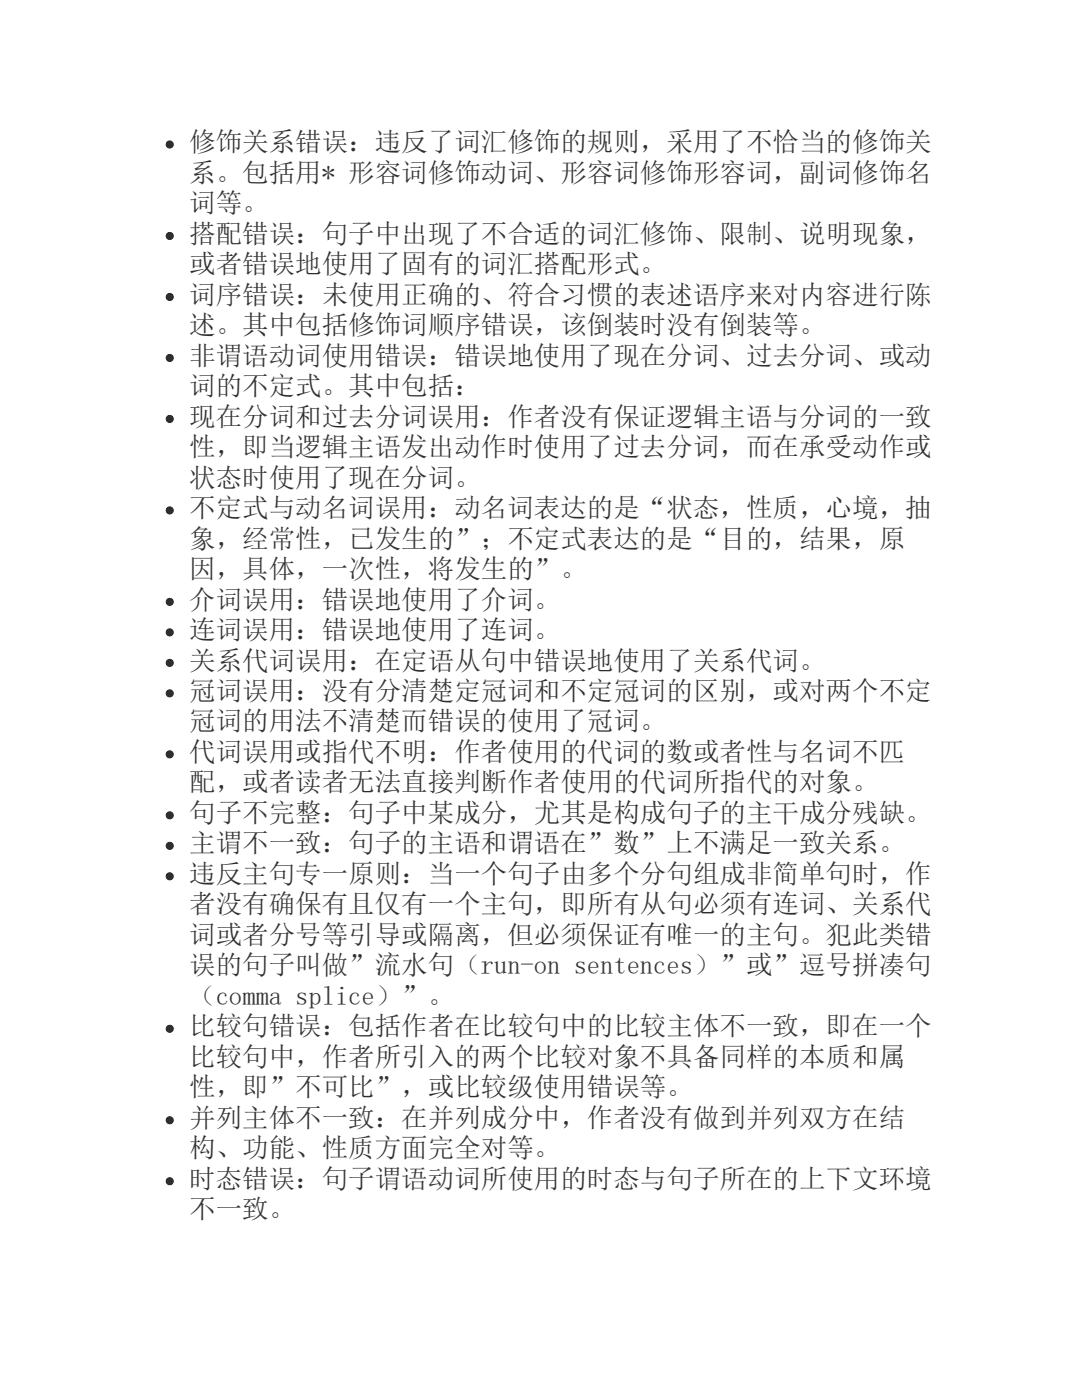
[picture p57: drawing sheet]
<svg xmlns="http://www.w3.org/2000/svg" width="216mm" height="279mm" viewBox="0 0 216 279" stroke-linecap="round" stroke-linejoin="round" font-family="sans-serif">
<defs><g id="words">
<g font-size="5.3" fill="#333">
<text x="37.7" y="30.2">修饰关系错误：违反了词汇修饰的规则，采用了不恰当的修饰关</text>
<text x="37.7" y="36.2">系。包括用* 形容词修饰动词、形容词修饰形容词，副词修饰名</text>
<text x="37.7" y="42.3">词等。</text>
<text x="37.7" y="48.4">搭配错误：句子中出现了不合适的词汇修饰、限制、说明现象，</text>
<text x="37.7" y="54.5">或者错误地使用了固有的词汇搭配形式。</text>
<text x="37.7" y="60.6">词序错误：未使用正确的、符合习惯的表述语序来对内容进行陈</text>
<text x="37.7" y="66.7">述。其中包括修饰词顺序错误，该倒装时没有倒装等。</text>
<text x="37.7" y="72.8">非谓语动词使用错误：错误地使用了现在分词、过去分词、或动</text>
<text x="37.7" y="78.8">词的不定式。其中包括：</text>
<text x="37.7" y="84.9">现在分词和过去分词误用：作者没有保证逻辑主语与分词的一致</text>
<text x="37.7" y="91">性，即当逻辑主语发出动作时使用了过去分词，而在承受动作或</text>
<text x="37.7" y="97.1">状态时使用了现在分词。</text>
<text x="37.7" y="103.2">不定式与动名词误用：动名词表达的是“状态，性质，心境，抽</text>
<text x="37.7" y="109.3">象，经常性，已发生的”；不定式表达的是“目的，结果，原</text>
<text x="37.7" y="115.4">因，具体，一次性，将发生的”。</text>
<text x="37.7" y="121.4">介词误用：错误地使用了介词。</text>
<text x="37.7" y="127.5">连词误用：错误地使用了连词。</text>
<text x="37.7" y="133.6">关系代词误用：在定语从句中错误地使用了关系代词。</text>
<text x="37.7" y="139.7">冠词误用：没有分清楚定冠词和不定冠词的区别，或对两个不定</text>
<text x="37.7" y="145.8">冠词的用法不清楚而错误的使用了冠词。</text>
<text x="37.7" y="151.9">代词误用或指代不明：作者使用的代词的数或者性与名词不匹</text>
<text x="37.7" y="158">配，或者读者无法直接判断作者使用的代词所指代的对象。</text>
<text x="37.7" y="164">句子不完整：句子中某成分，尤其是构成句子的主干成分残缺。</text>
<text x="37.7" y="170.1">主谓不一致：句子的主语和谓语在”数”上不满足一致关系。</text>
<text x="37.7" y="176.2">违反主句专一原则：当一个句子由多个分句组成非简单句时，作</text>
<text x="37.7" y="182.3">者没有确保有且仅有一个主句，即所有从句必须有连词、关系代</text>
<text x="37.7" y="188.4">词或者分号等引导或隔离，但必须保证有唯一的主句。犯此类错</text>
<text x="37.7" y="194.5">误的句子叫做”流水句（run-on sentences）”或”逗号拼凑句</text>
<text x="37.7" y="200.6">（comma splice）”。</text>
<text x="37.7" y="206.6">比较句错误：包括作者在比较句中的比较主体不一致，即在一个</text>
<text x="37.7" y="212.7">比较句中，作者所引入的两个比较对象不具备同样的本质和属</text>
<text x="37.7" y="218.8">性，即”不可比”，或比较级使用错误等。</text>
<text x="37.7" y="224.9">并列主体不一致：在并列成分中，作者没有做到并列双方在结</text>
<text x="37.7" y="231">构、功能、性质方面完全对等。</text>
<text x="37.7" y="237.1">时态错误：句子谓语动词所使用的时态与句子所在的上下文环境</text>
<text x="37.7" y="243.2">不一致。</text>
</g>
</g></defs>
<g fill="#000">
<circle cx="33.9" cy="28.8" r=".79"/>
<circle cx="33.9" cy="47.1" r=".79"/>
<circle cx="33.9" cy="59.3" r=".79"/>
<circle cx="33.9" cy="71.4" r=".79"/>
<circle cx="33.9" cy="83.6" r=".79"/>
<circle cx="33.9" cy="101.9" r=".79"/>
<circle cx="33.9" cy="120.1" r=".79"/>
<circle cx="33.9" cy="126.2" r=".79"/>
<circle cx="33.9" cy="132.3" r=".79"/>
<circle cx="33.9" cy="138.4" r=".79"/>
<circle cx="33.9" cy="150.5" r=".79"/>
<circle cx="33.9" cy="174.9" r=".79"/>
<circle cx="33.9" cy="168.8" r=".79"/>
<circle cx="33.9" cy="162.7" r=".79"/>
<circle cx="33.9" cy="205.3" r=".79"/>
<circle cx="33.9" cy="223.6" r=".79"/>
<circle cx="33.9" cy="235.7" r=".79"/>
</g>
<use href="#words"/>
</svg>
